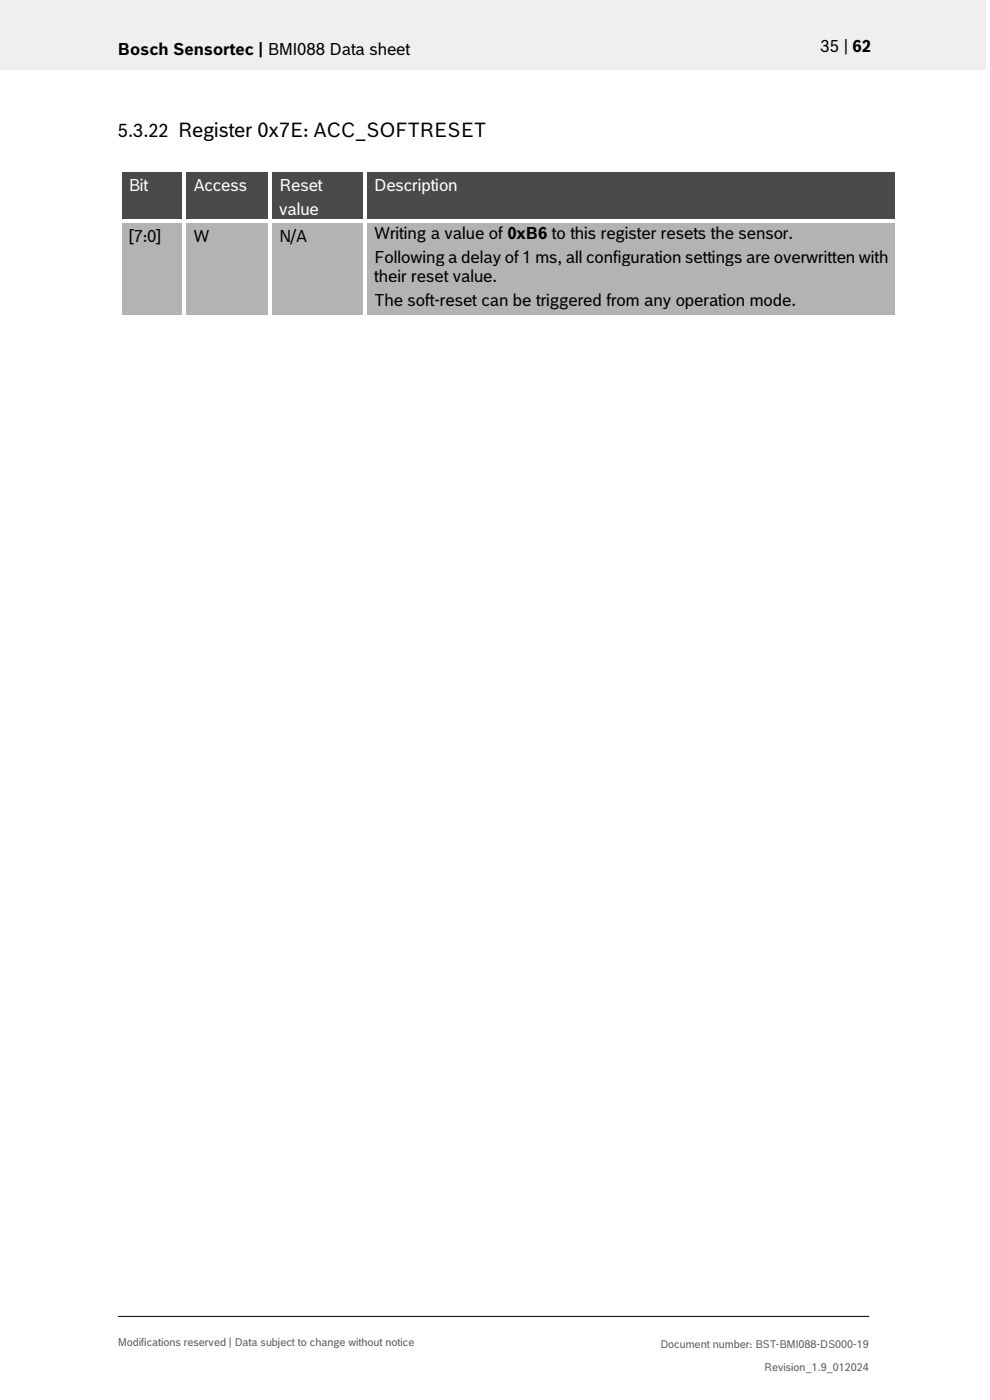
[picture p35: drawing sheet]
<svg xmlns="http://www.w3.org/2000/svg" width="210mm" height="297mm" viewBox="0 0 210 297" stroke-linecap="round" stroke-linejoin="round" font-family="sans-serif">
<defs><g id="words">
<text font-size="3.9" x="25" y="29">5.3.22 Register 0x7E: ACC_SOFTRESET</text>
<g font-size="3.5">
<text x="25" y="11.6">Bosch Sensortec | BMI088 Data sheet</text>
<text x="174.1" y="11">35 | 62</text>
<text x="27.3" y="51.3">[7:0]</text>
<text x="41" y="51.3">W</text>
<text x="59.2" y="51.3">N/A</text>
<text x="79.4" y="50.7">Writing a value of 0xB6 to this register resets the sensor.</text>
<text x="79.4" y="55.8">Following a delay of 1 ms, all configuration settings are overwritten with</text>
<text x="79.4" y="59.8">their reset value.</text>
<text x="79.4" y="65">The soft-reset can be triggered from any operation mode.</text>
</g>
<g font-size="3.5" fill="#fff">
<text x="27.3" y="40.6">Bit</text>
<text x="41" y="40.6">Access</text>
<text x="59.2" y="40.6">Reset</text>
<text x="79.4" y="40.6">Description</text>
<text x="59.2" y="45.6">value</text>
</g>
<g font-size="2.3" fill="#535f6b">
<text x="25" y="285.5">Modifications reserved | Data subject to change without notice</text>
<text x="140.1" y="285.9">Document number: BST-BMI088-DS000-19</text>
<text x="162.1" y="290.9">Revision_1.9_012024</text>
</g>
</g></defs>
<path d="M0 0h209.1v14.8h-209.1z" fill="#efeff0"/>
<path d="M25 279.3h159.4" fill="none" stroke="#000" stroke-width=".21"/>
<g fill="#424c58">
<path d="M25.8 36.7h12.9v9.8h-12.9z" fill-rule="evenodd"/>
<path d="M39.5 36.7h17.4v9.8h-17.4z" fill-rule="evenodd"/>
<path d="M57.7 36.7h19.4v9.8h-19.4z" fill-rule="evenodd"/>
<path d="M77.9 36.7h112.1v9.8h-112.1z" fill-rule="evenodd"/>
</g>
<g fill="#424c58">
<path d="M27.3 36.7h9.9v4.9h-9.9z"/>
<path d="M41 36.7h14.4v4.9h-14.4z"/>
<path d="M59.2 36.7h16.4v4.9h-16.4z"/>
<path d="M59.2 41.6h16.4v4.9h-16.4z"/>
<path d="M79.4 36.7h109v4.9h-109z"/>
</g>
<g fill="#fff">
<path d="M25 35.9h.8v.8h-.8z" fill-rule="evenodd"/>
<path d="M25 35.9h.8v.8h-.8z" fill-rule="evenodd"/>
<path d="M25.8 35.9h12.9v.8h-12.9z" fill-rule="evenodd"/>
</g>
<path d="M25.8 36.7h12.9" fill="none" stroke="#424c58" stroke-width=".21"/>
<path d="M38.7 36.7h.8z" fill="#fff"/>
<g fill="#fff">
<path d="M38.7 35.9h.8v.8h-.8z" fill-rule="evenodd"/>
<path d="M39.5 35.9h17.4v.8h-17.4z" fill-rule="evenodd"/>
</g>
<path d="M39.5 36.7h17.4" fill="none" stroke="#424c58" stroke-width=".21"/>
<path d="M56.9 36.7h.8z" fill="#fff"/>
<g fill="#fff">
<path d="M56.9 35.9h.8v.8h-.8z" fill-rule="evenodd"/>
<path d="M57.7 35.9h19.4v.8h-19.4z" fill-rule="evenodd"/>
</g>
<path d="M57.7 36.7h19.4" fill="none" stroke="#424c58" stroke-width=".21"/>
<path d="M77.1 36.7h.8z" fill="#fff"/>
<g fill="#fff">
<path d="M77.1 35.9h.8v.8h-.8z" fill-rule="evenodd"/>
<path d="M77.9 35.9h112.1v.8h-112.1z" fill-rule="evenodd"/>
</g>
<path d="M77.9 36.7h112.1" fill="none" stroke="#424c58" stroke-width=".21"/>
<g fill="#fff">
<path d="M190 35.9h.8v.8h-.8z" fill-rule="evenodd"/>
<path d="M190 35.9h.8v.8h-.8z" fill-rule="evenodd"/>
<path d="M25 36.7h.8v9.8h-.8z" fill-rule="evenodd"/>
<path d="M38.7 36.7h.8v9.8h-.8z" fill-rule="evenodd"/>
<path d="M56.9 36.7h.8v9.8h-.8z" fill-rule="evenodd"/>
<path d="M77.1 36.7h.8v9.8h-.8z" fill-rule="evenodd"/>
<path d="M190 36.7h.8v9.8h-.8z" fill-rule="evenodd"/>
</g>
<g fill="#b2b3b5">
<path d="M25.8 47.3h12.9v19.4h-12.9z" fill-rule="evenodd"/>
<path d="M39.5 47.3h17.4v19.4h-17.4z" fill-rule="evenodd"/>
<path d="M57.7 47.3h19.4v19.4h-19.4z" fill-rule="evenodd"/>
<path d="M77.9 47.3h112.1v19.4h-112.1z" fill-rule="evenodd"/>
<path d="M79.4 52.5h109v4h-109z" fill-rule="evenodd"/>
<path d="M79.4 56.5h109v5.1h-109z" fill-rule="evenodd"/>
</g>
<g fill="#b2b3b5">
<path d="M27.3 47.3h9.9v5h-9.9z"/>
<path d="M41 47.3h14.4v5h-14.4z"/>
<path d="M59.2 47.3h16.4v5h-16.4z"/>
<path d="M79.4 47.4h109v5.1h-109z"/>
<path d="M79.4 61.6h109v5.1h-109z"/>
</g>
<g fill="#fff">
<path d="M25 46.5h.8v.8h-.8z" fill-rule="evenodd"/>
<path d="M25.8 46.5h12.9v.8h-12.9z" fill-rule="evenodd"/>
</g>
<path d="M25.8 47.3h12.9" fill="none" stroke="#b2b3b5" stroke-width=".21"/>
<g fill="#fff">
<path d="M38.7 46.5h.8v.8h-.8z" fill-rule="evenodd"/>
<path d="M39.5 46.5h17.4v.8h-17.4z" fill-rule="evenodd"/>
</g>
<path d="M39.5 47.3h17.4" fill="none" stroke="#b2b3b5" stroke-width=".21"/>
<g fill="#fff">
<path d="M56.9 46.5h.8v.8h-.8z" fill-rule="evenodd"/>
<path d="M57.7 46.5h19.4v.8h-19.4z" fill-rule="evenodd"/>
</g>
<path d="M57.7 47.3h19.4" fill="none" stroke="#b2b3b5" stroke-width=".21"/>
<g fill="#fff">
<path d="M77.1 46.5h.8v.8h-.8z" fill-rule="evenodd"/>
<path d="M77.9 46.5h112.1v.8h-112.1z" fill-rule="evenodd"/>
</g>
<path d="M77.9 47.3h112.1" fill="none" stroke="#b2b3b5" stroke-width=".21"/>
<g fill="#fff">
<path d="M190 46.5h.8v.8h-.8z" fill-rule="evenodd"/>
<path d="M25 47.3h.8v19.5h-.8z" fill-rule="evenodd"/>
<path d="M25 66.8h.8v.7h-.8z" fill-rule="evenodd"/>
<path d="M25 66.8h.8v.7h-.8z" fill-rule="evenodd"/>
<path d="M25.8 66.8h12.9v.7h-12.9z" fill-rule="evenodd"/>
<path d="M38.7 47.3h.8v19.5h-.8z" fill-rule="evenodd"/>
<path d="M38.7 66.8h.8v.7h-.8z" fill-rule="evenodd"/>
<path d="M39.5 66.8h17.4v.7h-17.4z" fill-rule="evenodd"/>
<path d="M56.9 47.3h.8v19.5h-.8z" fill-rule="evenodd"/>
<path d="M56.9 66.8h.8v.7h-.8z" fill-rule="evenodd"/>
<path d="M57.7 66.8h19.4v.7h-19.4z" fill-rule="evenodd"/>
<path d="M77.1 47.3h.8v19.5h-.8z" fill-rule="evenodd"/>
<path d="M77.1 66.8h.8v.7h-.8z" fill-rule="evenodd"/>
<path d="M77.9 66.8h112.1v.7h-112.1z" fill-rule="evenodd"/>
<path d="M190 47.3h.8v19.5h-.8z" fill-rule="evenodd"/>
<path d="M190 66.8h.8v.7h-.8z" fill-rule="evenodd"/>
<path d="M190 66.8h.8v.7h-.8z" fill-rule="evenodd"/>
</g>
<use href="#words"/>
</svg>
